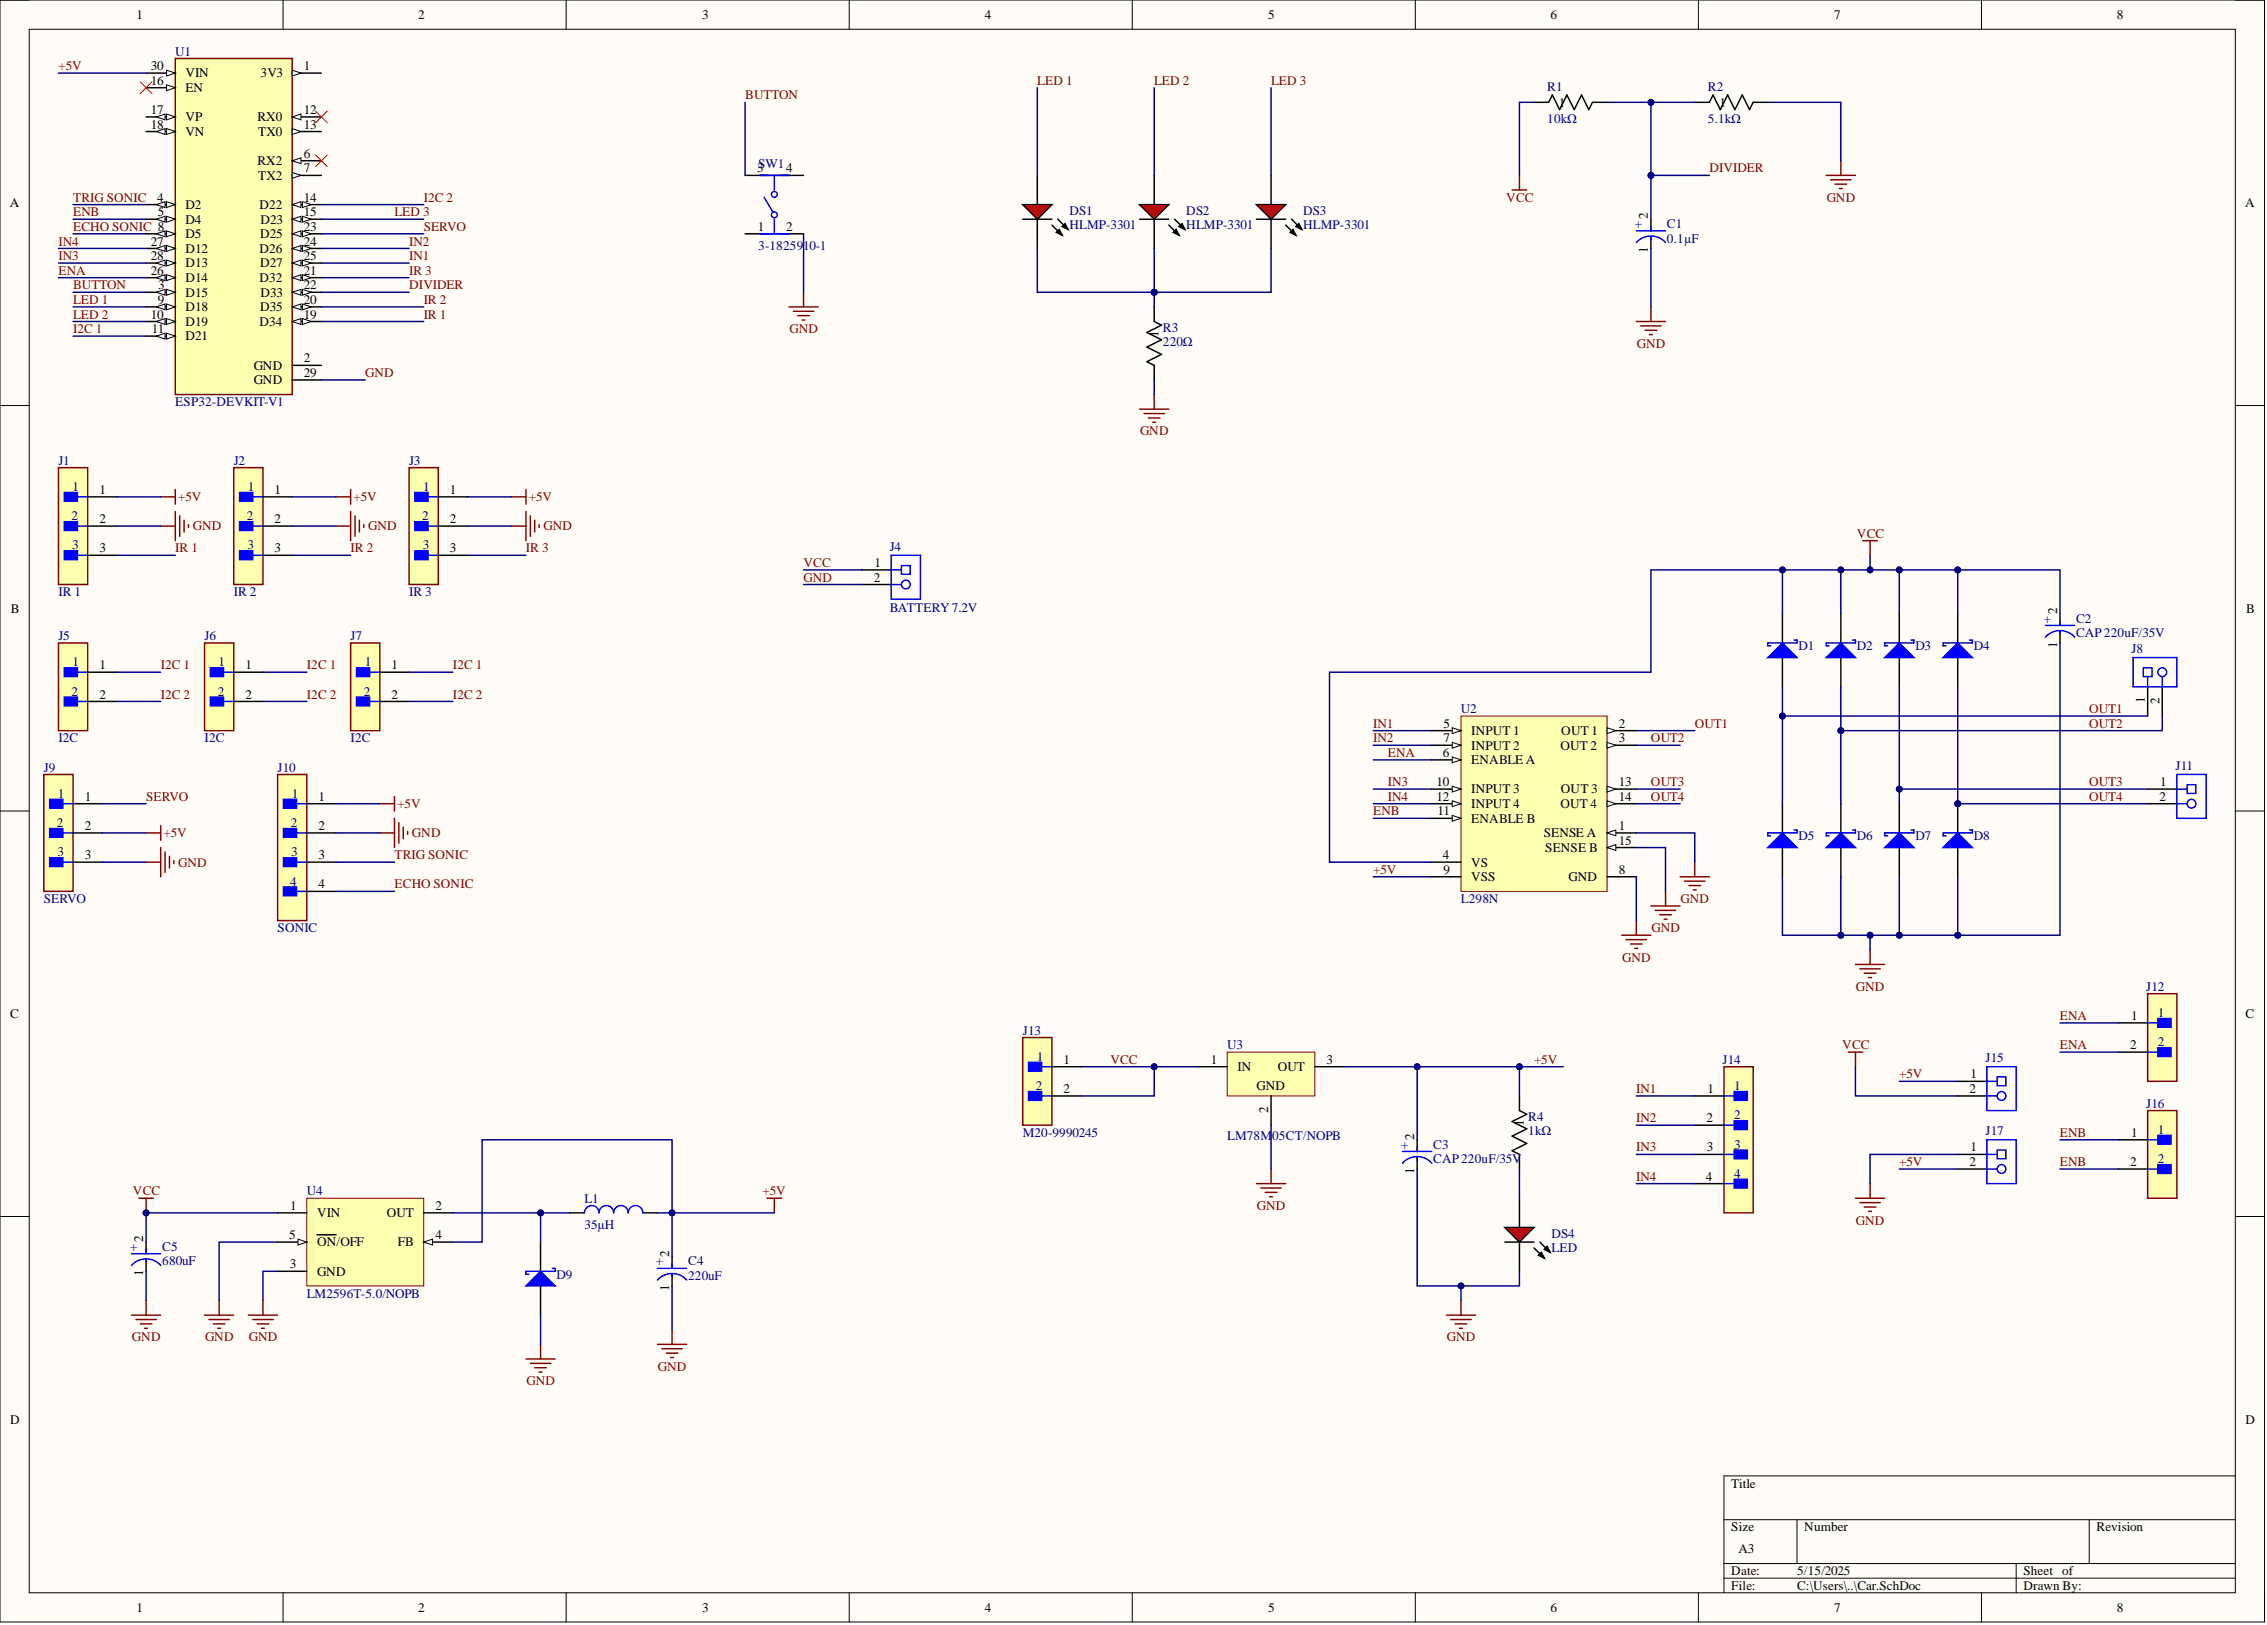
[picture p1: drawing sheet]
<svg xmlns="http://www.w3.org/2000/svg" width="393mm" height="282mm" viewBox="0 0 393 282" stroke-linecap="round" stroke-linejoin="round" font-family="sans-serif">
<defs><g id="words">
<g font-size="2.3">
<text x="23.7" y="3.3">1</text>
<text x="72.6" y="3.3">2</text>
<text x="121.8" y="3.3">3</text>
<text x="170.9" y="3.3">4</text>
<text x="220" y="3.3">5</text>
<text x="269" y="3.3">6</text>
<text x="318.2" y="3.3">7</text>
<text x="367.3" y="3.3">8</text>
<text x="26.2" y="12.2">30</text>
<text x="26.2" y="14.7">16</text>
<text x="32.2" y="13.4">VIN</text>
<text x="32.2" y="16">EN</text>
<text x="45.2" y="13.4">3V3</text>
<text x="52.7" y="12.2">1</text>
<text x="26.2" y="19.8">17</text>
<text x="26.2" y="22.3">18</text>
<text x="32.2" y="21">VP</text>
<text x="32.2" y="23.6">VN</text>
<text x="44.7" y="21">RX0</text>
<text x="44.8" y="23.6">TX0</text>
<text x="52.7" y="19.8">12</text>
<text x="52.7" y="22.3">13</text>
<text x="270.5" y="18.5">1</text>
<text x="298.4" y="18.5">1</text>
<text x="44.7" y="28.6">RX2</text>
<text x="52.7" y="27.4">6</text>
<text x="52.7" y="29.9">7</text>
<text x="131.4" y="29.9">3</text>
<text x="136.4" y="29.9">4</text>
<text x="1.7" y="35.9">A</text>
<text x="27.3" y="35">4</text>
<text x="44.8" y="31.2">TX2</text>
<text x="52.7" y="35">14</text>
<text x="389.5" y="35.9">A</text>
<text x="27.4" y="37.5">5</text>
<text x="32.2" y="36.3">D2</text>
<text x="32.2" y="38.8">D4</text>
<text x="32.2" y="41.3">D5</text>
<text x="45" y="36.3">D22</text>
<text x="45.1" y="41.3">D25</text>
<text x="45.2" y="38.8">D23</text>
<text x="52.7" y="37.5">15</text>
<text x="52.7" y="40.1">23</text>
<text x="131.5" y="40.1">1</text>
<text x="136.4" y="40.1">2</text>
<text x="285.9" y="38" transform="rotate(-90 285.9 38)">2</text>
<text x="26.2" y="42.6">27</text>
<text x="26.2" y="45.1">28</text>
<text x="26.2" y="47.7">26</text>
<text x="32.2" y="43.9">D12</text>
<text x="32.2" y="46.4">D13</text>
<text x="45" y="43.9">D26</text>
<text x="45.1" y="46.4">D27</text>
<text x="52.7" y="42.6">24</text>
<text x="52.7" y="45.1">25</text>
<text x="52.7" y="47.7">21</text>
<text x="285.9" y="43.9" transform="rotate(-90 285.9 43.9)">1</text>
<text x="27.4" y="52.7">9</text>
<text x="27.5" y="50.2">3</text>
<text x="32.2" y="48.9">D14</text>
<text x="32.2" y="51.5">D15</text>
<text x="32.2" y="54">D18</text>
<text x="45" y="48.9">D32</text>
<text x="45.1" y="54">D35</text>
<text x="45.2" y="51.5">D33</text>
<text x="52.7" y="50.2">22</text>
<text x="52.7" y="52.7">20</text>
<text x="26.2" y="55.3">10</text>
<text x="26.4" y="57.8">11</text>
<text x="32.2" y="56.5">D19</text>
<text x="32.2" y="59.1">D21</text>
<text x="45" y="56.5">D34</text>
<text x="52.7" y="55.3">19</text>
<text x="201" y="58.4" transform="rotate(-90 201 58.4)">1</text>
<text x="44" y="64.1">GND</text>
<text x="52.7" y="62.9">2</text>
<text x="52.7" y="65.4">29</text>
<text x="44" y="66.7">GND</text>
<text x="17.2" y="85.7">1</text>
<text x="47.7" y="85.7">1</text>
<text x="78.1" y="85.7">1</text>
<text x="17.2" y="90.7">2</text>
<text x="17.2" y="95.8">3</text>
<text x="47.7" y="90.7">2</text>
<text x="47.7" y="95.8">3</text>
<text x="78.1" y="90.7">2</text>
<text x="78.1" y="95.8">3</text>
<text x="151.6" y="100.9">2</text>
<text x="151.8" y="98.3">1</text>
<text x="1.9" y="106.3">B</text>
<text x="356.9" y="106.5" transform="rotate(-90 356.9 106.5)">2</text>
<text x="389.7" y="106.3">B</text>
<text x="356.9" y="112.4" transform="rotate(-90 356.9 112.4)">1</text>
<text x="17.2" y="116.1">1</text>
<text x="42.6" y="116.1">1</text>
<text x="67.9" y="116.1">1</text>
<text x="17.2" y="121.2">2</text>
<text x="42.6" y="121.2">2</text>
<text x="67.9" y="121.2">2</text>
<text x="372.1" y="122" transform="rotate(-90 372.1 122)">1</text>
<text x="374.7" y="122.2" transform="rotate(-90 374.7 122.2)">2</text>
<text x="250.4" y="131.3">6</text>
<text x="250.5" y="126.2">5</text>
<text x="250.5" y="128.8">7</text>
<text x="255.3" y="127.5">INPUT 1</text>
<text x="255.3" y="130">INPUT 2</text>
<text x="270.7" y="130">OUT 2</text>
<text x="270.9" y="127.5">OUT 1</text>
<text x="280.9" y="126.2">2</text>
<text x="280.9" y="128.8">3</text>
<text x="249.3" y="136.4">10</text>
<text x="255.3" y="137.6">INPUT 3</text>
<text x="255.3" y="132.6">ENABLE A</text>
<text x="270.8" y="137.6">OUT 3</text>
<text x="280.9" y="136.4">13</text>
<text x="374.8" y="136.4">1</text>
<text x="14.7" y="138.9">1</text>
<text x="14.7" y="144">2</text>
<text x="55.3" y="138.9">1</text>
<text x="55.3" y="144">2</text>
<text x="249.3" y="138.9">12</text>
<text x="249.4" y="141.4">11</text>
<text x="255.3" y="142.7">ENABLE B</text>
<text x="255.3" y="140.2">INPUT 4</text>
<text x="270.7" y="140.2">OUT 4</text>
<text x="280.9" y="144">1</text>
<text x="280.9" y="138.9">14</text>
<text x="374.7" y="138.9">2</text>
<text x="14.7" y="149">3</text>
<text x="55.3" y="149">3</text>
<text x="250.4" y="149">4</text>
<text x="267.9" y="145.2">SENSE A</text>
<text x="268.1" y="147.8">SENSE B</text>
<text x="280.9" y="146.5">15</text>
<text x="55.3" y="154.1">4</text>
<text x="250.5" y="151.6">9</text>
<text x="255.3" y="150.3">VS</text>
<text x="255.3" y="152.8">VSS</text>
<text x="272.2" y="152.8">GND</text>
<text x="280.9" y="151.6">8</text>
<text x="1.8" y="176.6">C</text>
<text x="369.8" y="176.9">1</text>
<text x="389.6" y="176.6">C</text>
<text x="184.5" y="184.5">1</text>
<text x="210.1" y="184.5">1</text>
<text x="214.7" y="185.8">IN</text>
<text x="221.7" y="185.8">OUT</text>
<text x="230.2" y="184.5">3</text>
<text x="369.6" y="182">2</text>
<text x="184.5" y="189.6">2</text>
<text x="218" y="189.1">GND</text>
<text x="296.3" y="189.6">1</text>
<text x="341.7" y="189.6">2</text>
<text x="341.9" y="187.1">1</text>
<text x="220" y="193.1" transform="rotate(-90 220 193.1)">2</text>
<text x="245.4" y="197.7" transform="rotate(-90 245.4 197.7)">2</text>
<text x="264.4" y="195.3" transform="rotate(-90 264.4 195.3)">1</text>
<text x="296.1" y="194.7">2</text>
<text x="369.8" y="197.2">1</text>
<text x="245.4" y="203.6" transform="rotate(-90 245.4 203.6)">1</text>
<text x="296.2" y="199.7">3</text>
<text x="341.7" y="202.3">2</text>
<text x="341.9" y="199.7">1</text>
<text x="369.6" y="202.3">2</text>
<text x="50.4" y="209.9">1</text>
<text x="75.5" y="209.9">2</text>
<text x="296" y="204.8">4</text>
<text x="24.8" y="215.4" transform="rotate(-90 24.8 215.4)">2</text>
<text x="50.2" y="214.9">5</text>
<text x="55" y="211.1">VIN</text>
<text x="67.1" y="211.1">OUT</text>
<text x="75.5" y="214.9">4</text>
<text x="24.8" y="221.4" transform="rotate(-90 24.8 221.4)">1</text>
<text x="50.3" y="220">3</text>
<text x="55" y="216.2">ON/OFF</text>
<text x="55" y="221.3">GND</text>
<text x="69" y="216.2">FB</text>
<text x="116.1" y="218" transform="rotate(-90 116.1 218)">2</text>
<text x="116.1" y="223.9" transform="rotate(-90 116.1 223.9)">1</text>
<text x="1.8" y="247">D</text>
<text x="389.6" y="247">D</text>
<text x="300.4" y="258">Title</text>
<text x="300.4" y="265.6">Size</text>
<text x="301.7" y="269.4">A3</text>
<text x="313.1" y="265.6">Number</text>
<text x="363.8" y="265.6">Revision</text>
<text x="300.4" y="273.2">Date:</text>
<text x="300.4" y="275.8">File:</text>
<text x="311.8" y="273.2">5/15/2025</text>
<text x="311.8" y="275.8">C:\Users\..\Car.SchDoc</text>
<text x="351.1" y="273.2">Sheet of</text>
<text x="351.1" y="275.8">Drawn By:</text>
<text x="23.7" y="279.6">1</text>
<text x="72.6" y="279.6">2</text>
<text x="121.8" y="279.6">3</text>
<text x="170.9" y="279.6">4</text>
<text x="220" y="279.6">5</text>
<text x="269" y="279.6">6</text>
<text x="318.2" y="279.6">7</text>
<text x="367.3" y="279.6">8</text>
</g>
<g font-size="2.3" fill="#000080">
<text x="30.4" y="9.6">U1</text>
<text x="268.5" y="15.7">R1</text>
<text x="296.3" y="15.7">R2</text>
<text x="268.5" y="21.3">10kΩ</text>
<text x="296.3" y="21.3">5.1kΩ</text>
<text x="131.6" y="29.2">SW1</text>
<text x="185.6" y="37.3">DS1</text>
<text x="185.6" y="39.8">HLMP-3301</text>
<text x="205.8" y="37.3">DS2</text>
<text x="205.8" y="39.8">HLMP-3301</text>
<text x="226.1" y="37.3">DS3</text>
<text x="226.1" y="39.8">HLMP-3301</text>
<text x="283.7" y="39.5">+</text>
<text x="289.2" y="39.5">C1</text>
<text x="131.6" y="43.3">3-1825910-1</text>
<text x="289.2" y="42.1">0.1µF</text>
<text x="201.8" y="57.5">R3</text>
<text x="201.8" y="60.1">220Ω</text>
<text x="30.4" y="70.5">ESP32-DEVKIT-V1</text>
<text x="10.1" y="80.6">J1</text>
<text x="40.6" y="80.6">J2</text>
<text x="71" y="80.6">J3</text>
<text x="12.6" y="85.2">1</text>
<text x="43" y="85.2">1</text>
<text x="73.4" y="85.2">1</text>
<text x="12.4" y="90.2">2</text>
<text x="12.5" y="95.3">3</text>
<text x="42.8" y="90.2">2</text>
<text x="42.9" y="95.3">3</text>
<text x="73.3" y="90.2">2</text>
<text x="73.3" y="95.3">3</text>
<text x="154.4" y="95.6">J4</text>
<text x="10.1" y="103.4">IR 1</text>
<text x="40.6" y="103.4">IR 2</text>
<text x="71" y="103.4">IR 3</text>
<text x="154.4" y="106.2">BATTERY7.2V</text>
<text x="354.6" y="108">+</text>
<text x="360.2" y="108">C2</text>
<text x="10.1" y="111">J5</text>
<text x="35.5" y="111">J6</text>
<text x="60.8" y="111">J7</text>
<text x="312.1" y="112.8">D1</text>
<text x="322.2" y="112.8">D2</text>
<text x="332.3" y="112.8">D3</text>
<text x="342.5" y="112.8">D4</text>
<text x="360.2" y="110.5">CAP220uF/35V</text>
<text x="369.9" y="113.3">J8</text>
<text x="12.6" y="115.6">1</text>
<text x="37.9" y="115.6">1</text>
<text x="63.3" y="115.6">1</text>
<text x="12.4" y="120.7">2</text>
<text x="37.8" y="120.7">2</text>
<text x="63.1" y="120.7">2</text>
<text x="253.5" y="123.7">U2</text>
<text x="10.1" y="128.8">I2C</text>
<text x="35.5" y="128.8">I2C</text>
<text x="60.8" y="128.8">I2C</text>
<text x="7.6" y="133.8">J9</text>
<text x="48.2" y="133.8">J10</text>
<text x="377.5" y="133.6">J11</text>
<text x="9.9" y="143.5">2</text>
<text x="10.1" y="138.4">1</text>
<text x="50.4" y="143.5">2</text>
<text x="50.6" y="138.4">1</text>
<text x="10" y="148.5">3</text>
<text x="50.5" y="148.5">3</text>
<text x="312.1" y="145.7">D5</text>
<text x="322.2" y="145.7">D6</text>
<text x="332.3" y="145.7">D7</text>
<text x="342.5" y="145.7">D8</text>
<text x="50.4" y="153.6">4</text>
<text x="7.6" y="156.6">SERVO</text>
<text x="48.2" y="161.7">SONIC</text>
<text x="253.5" y="156.6">L298N</text>
<text x="372.4" y="171.9">J12</text>
<text x="177.4" y="179.5">J13</text>
<text x="374.4" y="176.4">1</text>
<text x="179.9" y="184">1</text>
<text x="212.9" y="182">U3</text>
<text x="298.9" y="184.5">J14</text>
<text x="344.5" y="184.3">J15</text>
<text x="374.4" y="181.5">2</text>
<text x="179.7" y="189.1">2</text>
<text x="300.9" y="189.1">1</text>
<text x="177.4" y="197.2">M20-9990245</text>
<text x="212.9" y="197.7">LM78M05CT/NOPB</text>
<text x="265.2" y="194.4">R4</text>
<text x="265.2" y="196.9">1kΩ</text>
<text x="300.9" y="194.2">2</text>
<text x="344.5" y="196.9">J17</text>
<text x="372.4" y="192.1">J16</text>
<text x="374.4" y="196.7">1</text>
<text x="243.1" y="199.2">+</text>
<text x="248.7" y="199.2">C3</text>
<text x="248.7" y="201.8">CAP220uF/35V</text>
<text x="300.9" y="199.2">3</text>
<text x="374.4" y="201.8">2</text>
<text x="53.2" y="207.3">U4</text>
<text x="101.4" y="208.6">L1</text>
<text x="300.9" y="204.3">4</text>
<text x="101.4" y="213.2">35µH</text>
<text x="269.2" y="214.7">DS4</text>
<text x="22.6" y="217">+</text>
<text x="28.1" y="217">C5</text>
<text x="28.1" y="219.5">680uF</text>
<text x="96.6" y="221.8">D9</text>
<text x="113.8" y="219.5">+</text>
<text x="119.4" y="219.5">C4</text>
<text x="269.2" y="217.2">LED</text>
<text x="53.2" y="225.1">LM2596T-5.0/NOPB</text>
<text x="119.4" y="222">220uF</text>
</g>
<g font-size="2.3" fill="#800000">
<text x="10.1" y="12.2">+5V</text>
<text x="129.3" y="17.2">BUTTON</text>
<text x="180" y="14.7">LED 1</text>
<text x="200.3" y="14.7">LED 2</text>
<text x="220.5" y="14.7">LED 3</text>
<text x="296.6" y="29.9">DIVIDER</text>
<text x="12.7" y="35">TRIG SONIC</text>
<text x="73.5" y="35">I2C 2</text>
<text x="261.4" y="35">VCC</text>
<text x="317" y="35">GND</text>
<text x="12.7" y="37.5">ENB</text>
<text x="12.7" y="40.1">ECHO SONIC 8</text>
<text x="68.4" y="37.5">LED 3</text>
<text x="73.5" y="40.1">SERVO</text>
<text x="10.1" y="47.7">ENA</text>
<text x="10.1" y="42.6">IN4</text>
<text x="10.1" y="45.1">IN3</text>
<text x="71" y="42.6">IN2</text>
<text x="71" y="45.1">IN1</text>
<text x="71" y="47.7">IR 3</text>
<text x="12.7" y="50.2">BUTTON</text>
<text x="12.7" y="52.7">LED 1</text>
<text x="71" y="50.2">DIVIDER</text>
<text x="73.5" y="52.7">IR 2</text>
<text x="12.7" y="55.3">LED 2</text>
<text x="12.7" y="57.8">I2C 1</text>
<text x="73.5" y="55.3">IR 1</text>
<text x="137" y="57.8">GND</text>
<text x="63.4" y="65.4">GND</text>
<text x="284" y="60.3">GND</text>
<text x="197.8" y="75.5">GND</text>
<text x="30.9" y="86.9">+5V</text>
<text x="61.3" y="86.9">+5V</text>
<text x="91.8" y="86.9">+5V</text>
<text x="30.4" y="95.8">IR 1</text>
<text x="33.5" y="92">GND</text>
<text x="60.8" y="95.8">IR 2</text>
<text x="63.9" y="92">GND</text>
<text x="91.3" y="95.8">IR 3</text>
<text x="94.3" y="92">GND</text>
<text x="322.2" y="93.3">VCC</text>
<text x="139.4" y="98.3">VCC</text>
<text x="139.4" y="100.9">GND</text>
<text x="27.9" y="116.1">I2C 1</text>
<text x="53.2" y="116.1">I2C 1</text>
<text x="78.6" y="116.1">I2C 1</text>
<text x="27.9" y="121.2">I2C 2</text>
<text x="53.2" y="121.2">I2C 2</text>
<text x="78.6" y="121.2">I2C 2</text>
<text x="362.5" y="123.7">OUT1</text>
<text x="238.3" y="126.2">IN1</text>
<text x="238.3" y="128.8">IN2</text>
<text x="240.8" y="131.3">ENA</text>
<text x="286.5" y="128.8">OUT2</text>
<text x="294.1" y="126.2">OUT1</text>
<text x="362.5" y="126.2">OUT2</text>
<text x="240.8" y="136.4">IN3</text>
<text x="286.5" y="136.4">OUT3</text>
<text x="362.5" y="136.4">OUT3</text>
<text x="25.3" y="138.9">SERVO</text>
<text x="69" y="140.2">+5V</text>
<text x="238.3" y="141.4">ENB</text>
<text x="240.8" y="138.9">IN4</text>
<text x="286.5" y="138.9">OUT4</text>
<text x="362.5" y="138.9">OUT4</text>
<text x="28.4" y="145.2">+5V</text>
<text x="68.4" y="149">TRIG SONIC</text>
<text x="71.5" y="145.2">GND</text>
<text x="30.9" y="150.3">GND</text>
<text x="68.4" y="154.1">ECHO SONIC</text>
<text x="238.3" y="151.6">+5V</text>
<text x="286.5" y="161.7">GND</text>
<text x="291.6" y="156.6">GND</text>
<text x="281.5" y="166.8">GND</text>
<text x="322" y="171.9">GND</text>
<text x="357.4" y="176.9">ENA</text>
<text x="192.7" y="184.5">VCC</text>
<text x="266.2" y="184.5">+5V</text>
<text x="319.7" y="182">VCC</text>
<text x="357.4" y="182">ENA</text>
<text x="283.9" y="189.6">IN1</text>
<text x="329.5" y="187.1">+5V</text>
<text x="283.9" y="194.7">IN2</text>
<text x="357.4" y="197.2">ENB</text>
<text x="283.9" y="199.7">IN3</text>
<text x="329.5" y="202.3">+5V</text>
<text x="357.4" y="202.3">ENB</text>
<text x="23.1" y="207.3">VCC</text>
<text x="132.3" y="207.3">+5V</text>
<text x="218.1" y="209.9">GND</text>
<text x="283.9" y="204.8">IN4</text>
<text x="322" y="212.4">GND</text>
<text x="22.9" y="232.7">GND</text>
<text x="35.6" y="232.7">GND</text>
<text x="43.2" y="232.7">GND</text>
<text x="251" y="232.7">GND</text>
<text x="114.2" y="237.8">GND</text>
<text x="91.3" y="240.3">GND</text>
</g>
</g></defs>
<path d="M0 0h392.9v281.3h-392.9z" fill-rule="evenodd" fill="#fffcf8"/>
<path d="M0 0h392.9v281.3h-392.9z" fill="none" stroke="#000" stroke-width=".17"/>
<path d="M5.1 5.1h382.7v271.2h-382.7z" fill-rule="evenodd" fill="#fffcf8"/>
<g fill="none" stroke="#000" stroke-width=".17">
<path d="M0 0h5.1M5.1 5.1h382.7v271.2h-382.7zM49.1 0v5.1M98.2 0v5.1M147.3 0v5.1M196.5 0v5.1M245.6 0v5.1M294.7 0v5.1M343.8 0v5.1M387.8 0h5.1v5.1M0 70.3h5.1M387.8 70.3h5.1"/>
<path d="M0 140.7h5.1M387.8 140.7h5.1M0 211h5.1M387.8 211h5.1M387.8 256h-88.7v20.3M49.1 276.3v5M98.2 276.3v5M147.3 276.3v5M196.5 276.3v5M245.6 276.3v5M294.7 276.3v5M299.1 263.6h88.7"/>
<path d="M299.1 271.2h88.7M299.1 273.7h88.7M311.8 263.6v7.6M343.8 276.3v5M349.8 271.2v5.1M362.5 263.6v7.6M392.9 276.3v5"/>
</g>
<path d="M24.1 207.8h2.5M25.3 207.8v2.6M35.5 228.1h5.1M36.2 228.9h3.6M37 229.6h2M37.8 230.4h.5M38 225.6v2.5" fill="none" stroke="#800000" stroke-width=".25"/>
<circle cx="25.4" cy="210.4" r=".51" fill="#000080"/>
<circle cx="25.4" cy="210.4" r=".51" fill="none" stroke="#000080" stroke-width=".17"/>
<g fill="none" stroke="#800000" stroke-width=".25">
<path d="M323.2 93.8h2.5M324.5 93.8v2.5M321.9 167.3h5.1M322.7 168.1h3.5M323.5 168.8h2M324.2 169.6h.5M324.5 164.8v2.5M320.7 182.5h2.5M321.9 182.5v2.5M133.1 207.8h2.5M134.4 207.8v2.6M218 205.3h5.1"/>
<path d="M218.8 206.1h3.5M219.5 206.8h2.1M220.3 207.6h.5M220.5 202.8v2.5M321.9 207.8h5.1M322.7 208.6h3.5M323.5 209.4h2M324.2 210.1h.5M324.5 205.3v2.5M91.3 235.7h5M92 236.5h3.6M92.8 237.2h2"/>
<path d="M93.5 238h.5M93.8 233.2v2.5M251 228.1h5M251.7 228.9h3.6M252.5 229.6h2M253.2 230.4h.5M253.5 225.6v2.5"/>
</g>
<path d="M30.4 10.1h20.3v58.3h-20.3z" fill-rule="evenodd" fill="#ffffb0"/>
<path d="M30.4 10.1h20.3v58.3h-20.3z" fill="none" stroke="#800000" stroke-width=".25"/>
<path d="M25.3 12.7h5.1" fill="none" stroke="#000" stroke-width=".25"/>
<path d="M28.9 12.2l1.5 .5-1.5 .5z" fill="#f8fcff"/>
<path d="M28.9 12.2l1.5 .5-1.5 .5z" fill="none" stroke="#000" stroke-width=".17"/>
<path d="M25.3 15.2h5.1" fill="none" stroke="#000" stroke-width=".25"/>
<path d="M28.9 14.7l1.5 .5-1.5 .5z" fill="#f8fcff"/>
<path d="M28.9 14.7l1.5 .5-1.5 .5z" fill="none" stroke="#000" stroke-width=".17"/>
<path d="M25.3 20.3h5.1" fill="none" stroke="#000" stroke-width=".25"/>
<path d="M28.9 19.8l1.5 .5-1.5 .5z" fill="#f8fcff"/>
<path d="M28.9 19.8l1.5 .5-1.5 .5z" fill="none" stroke="#000" stroke-width=".17"/>
<path d="M27.1 20.3l1.5-.5v1z" fill="#f8fcff"/>
<path d="M27.1 20.3l1.5-.5v1z" fill="none" stroke="#000" stroke-width=".17"/>
<path d="M25.3 22.8h5.1" fill="none" stroke="#000" stroke-width=".25"/>
<path d="M28.9 22.3l1.5 .5-1.5 .5z" fill="#f8fcff"/>
<path d="M28.9 22.3l1.5 .5-1.5 .5z" fill="none" stroke="#000" stroke-width=".17"/>
<path d="M27.1 22.8l1.5-.5v1z" fill="#f8fcff"/>
<path d="M27.1 22.8l1.5-.5v1z" fill="none" stroke="#000" stroke-width=".17"/>
<path d="M25.3 35.5h5.1" fill="none" stroke="#000" stroke-width=".25"/>
<path d="M28.9 35l1.5 .5-1.5 .5z" fill="#f8fcff"/>
<path d="M28.9 35l1.5 .5-1.5 .5z" fill="none" stroke="#000" stroke-width=".17"/>
<path d="M27.1 35.5l1.5-.5v1z" fill="#f8fcff"/>
<path d="M27.1 35.5l1.5-.5v1z" fill="none" stroke="#000" stroke-width=".17"/>
<path d="M25.3 38h5.1" fill="none" stroke="#000" stroke-width=".25"/>
<path d="M28.9 37.5l1.5 .5-1.5 .5z" fill="#f8fcff"/>
<path d="M28.9 37.5l1.5 .5-1.5 .5z" fill="none" stroke="#000" stroke-width=".17"/>
<path d="M27.1 38l1.5-.5v1z" fill="#f8fcff"/>
<path d="M27.1 38l1.5-.5v1z" fill="none" stroke="#000" stroke-width=".17"/>
<path d="M25.3 40.6h5.1" fill="none" stroke="#000" stroke-width=".25"/>
<path d="M28.9 40.1l1.5 .5-1.5 .5z" fill="#f8fcff"/>
<path d="M28.9 40.1l1.5 .5-1.5 .5z" fill="none" stroke="#000" stroke-width=".17"/>
<path d="M27.1 40.6l1.5-.5v1z" fill="#f8fcff"/>
<path d="M27.1 40.6l1.5-.5v1z" fill="none" stroke="#000" stroke-width=".17"/>
<path d="M25.3 43.1h5.1" fill="none" stroke="#000" stroke-width=".25"/>
<path d="M28.9 42.6l1.5 .5-1.5 .5z" fill="#f8fcff"/>
<path d="M28.9 42.6l1.5 .5-1.5 .5z" fill="none" stroke="#000" stroke-width=".17"/>
<path d="M27.1 43.1l1.5-.5v1z" fill="#f8fcff"/>
<path d="M27.1 43.1l1.5-.5v1z" fill="none" stroke="#000" stroke-width=".17"/>
<path d="M25.3 45.6h5.1" fill="none" stroke="#000" stroke-width=".25"/>
<path d="M28.9 45.1l1.5 .5-1.5 .5z" fill="#f8fcff"/>
<path d="M28.9 45.1l1.5 .5-1.5 .5z" fill="none" stroke="#000" stroke-width=".17"/>
<path d="M27.1 45.6l1.5-.5v1z" fill="#f8fcff"/>
<path d="M27.1 45.6l1.5-.5v1z" fill="none" stroke="#000" stroke-width=".17"/>
<path d="M25.3 48.2h5.1" fill="none" stroke="#000" stroke-width=".25"/>
<path d="M28.9 47.7l1.5 .5-1.5 .5z" fill="#f8fcff"/>
<path d="M28.9 47.7l1.5 .5-1.5 .5z" fill="none" stroke="#000" stroke-width=".17"/>
<path d="M27.1 48.2l1.5-.5v1z" fill="#f8fcff"/>
<path d="M27.1 48.2l1.5-.5v1z" fill="none" stroke="#000" stroke-width=".17"/>
<path d="M25.3 50.7h5.1" fill="none" stroke="#000" stroke-width=".25"/>
<path d="M28.9 50.2l1.5 .5-1.5 .5z" fill="#f8fcff"/>
<path d="M28.9 50.2l1.5 .5-1.5 .5z" fill="none" stroke="#000" stroke-width=".17"/>
<path d="M27.1 50.7l1.5-.5v1z" fill="#f8fcff"/>
<path d="M27.1 50.7l1.5-.5v1z" fill="none" stroke="#000" stroke-width=".17"/>
<path d="M25.3 53.2h5.1" fill="none" stroke="#000" stroke-width=".25"/>
<path d="M28.9 52.7l1.5 .5-1.5 .5z" fill="#f8fcff"/>
<path d="M28.9 52.7l1.5 .5-1.5 .5z" fill="none" stroke="#000" stroke-width=".17"/>
<path d="M27.1 53.2l1.5-.5v1z" fill="#f8fcff"/>
<path d="M27.1 53.2l1.5-.5v1z" fill="none" stroke="#000" stroke-width=".17"/>
<path d="M25.3 55.8h5.1" fill="none" stroke="#000" stroke-width=".25"/>
<path d="M28.9 55.3l1.5 .5-1.5 .5z" fill="#f8fcff"/>
<path d="M28.9 55.3l1.5 .5-1.5 .5z" fill="none" stroke="#000" stroke-width=".17"/>
<path d="M27.1 55.8l1.5-.5v1z" fill="#f8fcff"/>
<path d="M27.1 55.8l1.5-.5v1z" fill="none" stroke="#000" stroke-width=".17"/>
<path d="M25.3 58.3h5.1" fill="none" stroke="#000" stroke-width=".25"/>
<path d="M28.9 57.8l1.5 .5-1.5 .5z" fill="#f8fcff"/>
<path d="M28.9 57.8l1.5 .5-1.5 .5z" fill="none" stroke="#000" stroke-width=".17"/>
<path d="M27.1 58.3l1.5-.5v1z" fill="#f8fcff"/>
<path d="M27.1 58.3l1.5-.5v1z" fill="none" stroke="#000" stroke-width=".17"/>
<path d="M50.7 12.7h5.1" fill="none" stroke="#000" stroke-width=".25"/>
<path d="M50.7 12.2l1.5 .5-1.5 .5z" fill="#f8fcff"/>
<path d="M50.7 12.2l1.5 .5-1.5 .5z" fill="none" stroke="#000" stroke-width=".17"/>
<path d="M50.7 20.3h5.1" fill="none" stroke="#000" stroke-width=".25"/>
<path d="M50.7 20.3l1.5-.5v1z" fill="#f8fcff"/>
<path d="M50.7 20.3l1.5-.5v1z" fill="none" stroke="#000" stroke-width=".17"/>
<path d="M50.7 22.8h5.1" fill="none" stroke="#000" stroke-width=".25"/>
<path d="M50.7 22.3l1.5 .5-1.5 .5z" fill="#f8fcff"/>
<path d="M50.7 22.3l1.5 .5-1.5 .5z" fill="none" stroke="#000" stroke-width=".17"/>
<path d="M50.7 27.9h5.1" fill="none" stroke="#000" stroke-width=".25"/>
<path d="M50.7 27.9l1.5-.5v1z" fill="#f8fcff"/>
<path d="M50.7 27.9l1.5-.5v1z" fill="none" stroke="#000" stroke-width=".17"/>
<path d="M50.7 30.4h5.1" fill="none" stroke="#000" stroke-width=".25"/>
<path d="M50.7 29.9l1.5 .5-1.5 .5z" fill="#f8fcff"/>
<path d="M50.7 29.9l1.5 .5-1.5 .5z" fill="none" stroke="#000" stroke-width=".17"/>
<path d="M50.7 35.5h5.1" fill="none" stroke="#000" stroke-width=".25"/>
<path d="M50.7 35.5l1.5-.5v1z" fill="#f8fcff"/>
<path d="M50.7 35.5l1.5-.5v1z" fill="none" stroke="#000" stroke-width=".17"/>
<path d="M52.5 35l1.5 .5-1.5 .5z" fill="#f8fcff"/>
<path d="M52.5 35l1.5 .5-1.5 .5z" fill="none" stroke="#000" stroke-width=".17"/>
<path d="M50.7 38h5.1" fill="none" stroke="#000" stroke-width=".25"/>
<path d="M50.7 38l1.5-.5v1z" fill="#f8fcff"/>
<path d="M50.7 38l1.5-.5v1z" fill="none" stroke="#000" stroke-width=".17"/>
<path d="M52.5 37.5l1.5 .5-1.5 .5z" fill="#f8fcff"/>
<path d="M52.5 37.5l1.5 .5-1.5 .5z" fill="none" stroke="#000" stroke-width=".17"/>
<path d="M50.7 40.6h5.1" fill="none" stroke="#000" stroke-width=".25"/>
<path d="M50.7 40.6l1.5-.5v1z" fill="#f8fcff"/>
<path d="M50.7 40.6l1.5-.5v1z" fill="none" stroke="#000" stroke-width=".17"/>
<path d="M52.5 40.1l1.5 .5-1.5 .5z" fill="#f8fcff"/>
<path d="M52.5 40.1l1.5 .5-1.5 .5z" fill="none" stroke="#000" stroke-width=".17"/>
<path d="M50.7 43.1h5.1" fill="none" stroke="#000" stroke-width=".25"/>
<path d="M50.7 43.1l1.5-.5v1z" fill="#f8fcff"/>
<path d="M50.7 43.1l1.5-.5v1z" fill="none" stroke="#000" stroke-width=".17"/>
<path d="M52.5 42.6l1.5 .5-1.5 .5z" fill="#f8fcff"/>
<path d="M52.5 42.6l1.5 .5-1.5 .5z" fill="none" stroke="#000" stroke-width=".17"/>
<path d="M50.7 45.6h5.1" fill="none" stroke="#000" stroke-width=".25"/>
<path d="M50.7 45.6l1.5-.5v1z" fill="#f8fcff"/>
<path d="M50.7 45.6l1.5-.5v1z" fill="none" stroke="#000" stroke-width=".17"/>
<path d="M52.5 45.1l1.5 .5-1.5 .5z" fill="#f8fcff"/>
<path d="M52.5 45.1l1.5 .5-1.5 .5z" fill="none" stroke="#000" stroke-width=".17"/>
<path d="M50.7 48.2h5.1" fill="none" stroke="#000" stroke-width=".25"/>
<path d="M50.7 48.2l1.5-.5v1z" fill="#f8fcff"/>
<path d="M50.7 48.2l1.5-.5v1z" fill="none" stroke="#000" stroke-width=".17"/>
<path d="M52.5 47.7l1.5 .5-1.5 .5z" fill="#f8fcff"/>
<path d="M52.5 47.7l1.5 .5-1.5 .5z" fill="none" stroke="#000" stroke-width=".17"/>
<path d="M50.7 50.7h5.1" fill="none" stroke="#000" stroke-width=".25"/>
<path d="M50.7 50.7l1.5-.5v1z" fill="#f8fcff"/>
<path d="M50.7 50.7l1.5-.5v1z" fill="none" stroke="#000" stroke-width=".17"/>
<path d="M52.5 50.2l1.5 .5-1.5 .5z" fill="#f8fcff"/>
<path d="M52.5 50.2l1.5 .5-1.5 .5z" fill="none" stroke="#000" stroke-width=".17"/>
<path d="M50.7 53.2h5.1" fill="none" stroke="#000" stroke-width=".25"/>
<path d="M50.7 53.2l1.5-.5v1z" fill="#f8fcff"/>
<path d="M50.7 53.2l1.5-.5v1z" fill="none" stroke="#000" stroke-width=".17"/>
<path d="M52.5 52.7l1.5 .5-1.5 .5z" fill="#f8fcff"/>
<path d="M52.5 52.7l1.5 .5-1.5 .5z" fill="none" stroke="#000" stroke-width=".17"/>
<path d="M50.7 55.8h5.1" fill="none" stroke="#000" stroke-width=".25"/>
<path d="M50.7 55.8l1.5-.5v1z" fill="#f8fcff"/>
<path d="M50.7 55.8l1.5-.5v1z" fill="none" stroke="#000" stroke-width=".17"/>
<path d="M52.5 55.3l1.5 .5-1.5 .5z" fill="#f8fcff"/>
<path d="M52.5 55.3l1.5 .5-1.5 .5z" fill="none" stroke="#000" stroke-width=".17"/>
<path d="M50.7 63.4h5.1M50.7 65.9h5.1M372.6 119.1v5.1M375.2 119.1v5.1" fill="none" stroke="#000" stroke-width=".25"/>
<path d="M370.1 114.1h7.6v5h-7.6zM372.6 117.4v1.7M375.2 117.4v1.7" fill="none" stroke="#00f" stroke-width=".25"/>
<circle cx="375.2" cy="116.6" r=".76" fill="#fff"/>
<g fill="none" stroke="#00f" stroke-width=".25">
<path d="M371.9 115.8h1.5v1.6h-1.5zM377.7 139.4h1.8M377.7 136.9h1.8M377.7 134.3h5.1v7.6h-5.1z"/>
<circle cx="375.2" cy="116.6" r=".76"/>
</g>
<path d="M372.6 136.9h5.1M372.6 139.4h5.1" fill="none" stroke="#000" stroke-width=".25"/>
<circle cx="380.2" cy="139.4" r=".76" fill="#fff"/>
<g fill="none" stroke="#00f" stroke-width=".25">
<path d="M379.5 136.1h1.5v1.5h-1.5z"/>
<circle cx="380.2" cy="139.4" r=".76"/>
</g>
<path d="M372.6 172.4h5.1v15.2h-5.1z" fill-rule="evenodd" fill="#ffffb0"/>
<path d="M372.6 172.4h5.1v15.2h-5.1z" fill="none" stroke="#800000" stroke-width=".25"/>
<path d="M374.4 176.7h2.3v1.5h-2.3z" fill-rule="evenodd" fill="#00f"/>
<path d="M372.6 177.4h1.8M374.4 176.7h2.3v1.5h-2.3z" fill="none" stroke="#00f" stroke-width=".25"/>
<path d="M374.4 181.7h2.3v1.6h-2.3z" fill-rule="evenodd" fill="#00f"/>
<path d="M372.6 182.5h1.8M374.4 181.7h2.3v1.6h-2.3z" fill="none" stroke="#00f" stroke-width=".25"/>
<path d="M367.6 177.4h5M367.6 182.5h5" fill="none" stroke="#000" stroke-width=".25"/>
<path d="M372.6 192.6h5.1v15.2h-5.1z" fill-rule="evenodd" fill="#ffffb0"/>
<path d="M372.6 192.6h5.1v15.2h-5.1z" fill="none" stroke="#800000" stroke-width=".25"/>
<path d="M374.4 196.9h2.3v1.6h-2.3z" fill-rule="evenodd" fill="#00f"/>
<path d="M372.6 197.7h1.8M374.4 196.9h2.3v1.6h-2.3z" fill="none" stroke="#00f" stroke-width=".25"/>
<path d="M374.4 202h2.3v1.5h-2.3z" fill-rule="evenodd" fill="#00f"/>
<path d="M344.8 190.1h1.7M344.8 187.6h1.7M344.8 185h5v7.6h-5zM372.6 202.8h1.8M374.4 202h2.3v1.5h-2.3z" fill="none" stroke="#00f" stroke-width=".25"/>
<path d="M339.7 187.6h5.1M339.7 190.1h5.1M367.6 197.7h5M367.6 202.8h5" fill="none" stroke="#000" stroke-width=".25"/>
<circle cx="347.3" cy="190.1" r=".76" fill="#fff"/>
<g fill="none" stroke="#00f" stroke-width=".25">
<path d="M344.8 197.7h5v7.6h-5zM346.5 186.8h1.6v1.5h-1.6zM344.8 202.8h1.7M344.8 200.2h1.7"/>
<circle cx="347.3" cy="190.1" r=".76"/>
</g>
<path d="M339.7 200.2h5.1M339.7 202.8h5.1" fill="none" stroke="#000" stroke-width=".25"/>
<circle cx="347.3" cy="202.8" r=".76" fill="#fff"/>
<g fill="none" stroke="#00f" stroke-width=".25">
<path d="M346.5 199.5h1.6v1.5h-1.6z"/>
<circle cx="347.3" cy="202.8" r=".76"/>
</g>
<path d="M299.1 185h5.1v25.4h-5.1z" fill-rule="evenodd" fill="#ffffb0"/>
<path d="M299.1 185h5.1v25.4h-5.1z" fill="none" stroke="#800000" stroke-width=".25"/>
<path d="M300.9 189.3h2.3v1.6h-2.3z" fill-rule="evenodd" fill="#00f"/>
<path d="M299.1 190.1h1.8M300.9 189.3h2.3v1.6h-2.3z" fill="none" stroke="#00f" stroke-width=".25"/>
<path d="M300.9 194.4h2.3v1.5h-2.3z" fill-rule="evenodd" fill="#00f"/>
<path d="M299.1 195.2h1.8M300.9 194.4h2.3v1.5h-2.3z" fill="none" stroke="#00f" stroke-width=".25"/>
<path d="M300.9 199.5h2.3v1.5h-2.3z" fill-rule="evenodd" fill="#00f"/>
<path d="M300.9 199.5h2.3v1.5h-2.3zM299.1 200.2h1.8" fill="none" stroke="#00f" stroke-width=".25"/>
<path d="M300.9 204.5h2.3v1.6h-2.3z" fill-rule="evenodd" fill="#00f"/>
<path d="M299.1 205.3h1.8M300.9 204.5h2.3v1.6h-2.3z" fill="none" stroke="#00f" stroke-width=".25"/>
<path d="M294.1 190.1h5M294.1 195.2h5M263.6 207.8v5.1M263.6 215.4v5.1M294.1 200.2h5M294.1 205.3h5" fill="none" stroke="#000" stroke-width=".25"/>
<path d="M261.1 212.9h5.1l-2.6 2.5z" fill="#f00"/>
<path d="M261.1 212.9h5.1l-2.6 2.5zM261.1 215.4h5.1M266.2 216.5l1.7 1.7M266.9 217.7l.5-.5 .5 1zM267.2 215.4l1.8 1.8M267.9 216.7l.6-.5 .5 1z" fill="none" stroke="#000" stroke-width=".25"/>
<path d="M266.9 217.7l.5-.5 .5 1zM267.9 216.7l.6-.5 .5 1z" fill="#000"/>
<path d="M177.4 180h5.1v15.2h-5.1z" fill-rule="evenodd" fill="#ffffb0"/>
<path d="M177.4 180h5.1v15.2h-5.1z" fill="none" stroke="#800000" stroke-width=".25"/>
<path d="M178.5 184.3h2.2v1.5h-2.2z" fill-rule="evenodd" fill="#00f"/>
<path d="M178.5 184.3h2.2v1.5h-2.2zM180.7 185h1.8" fill="none" stroke="#00f" stroke-width=".25"/>
<path d="M178.5 189.3h2.2v1.6h-2.2z" fill-rule="evenodd" fill="#00f"/>
<path d="M178.5 189.3h2.2v1.6h-2.2zM180.7 190.1h1.8" fill="none" stroke="#00f" stroke-width=".25"/>
<path d="M182.5 185h5.1M182.5 190.1h5.1" fill="none" stroke="#000" stroke-width=".25"/>
<path d="M53.2 207.8h20.3v15.3h-20.3z" fill-rule="evenodd" fill="#ffffb0"/>
<path d="M53.2 207.8h20.3v15.3h-20.3z" fill="none" stroke="#800000" stroke-width=".17"/>
<path d="M73.5 215.4h5.1" fill="none" stroke="#000" stroke-width=".25"/>
<path d="M73.5 215.4l1.5-.5v1.1z" fill="#f8fcff"/>
<path d="M73.5 215.4l1.5-.5v1.1z" fill="none" stroke="#000" stroke-width=".17"/>
<path d="M48.2 210.4h5M48.2 215.4h5" fill="none" stroke="#000" stroke-width=".25"/>
<path d="M51.7 214.9l1.5 .5-1.5 .6z" fill="#f8fcff"/>
<path d="M51.7 214.9l1.5 .5-1.5 .6z" fill="none" stroke="#000" stroke-width=".17"/>
<path d="M149.6 98.9h5M149.6 101.4h5M55 214.2h3.3M73.5 210.4h5.1M48.2 220.5h5" fill="none" stroke="#000" stroke-width=".25"/>
<g fill="none" stroke="#800000" stroke-width=".25">
<path d="M22.8 228.1h5.1M23.6 228.9h3.5M24.3 229.6h2.1M25.1 230.4h.5M25.3 225.6v2.5M43.1 228.1h5.1M43.9 228.9h3.5M44.6 229.6h2M45.4 230.4h.5M45.6 225.6v2.5M114.1 233.2h5M114.8 234h3.6"/>
<path d="M115.6 234.7h2M116.4 235.5h.5M116.6 230.7v2.5"/>
</g>
<path d="M154.6 98.9h1.8M154.6 96.3h5.1v7.6h-5.1zM154.6 101.4h1.8" fill="none" stroke="#00f" stroke-width=".25"/>
<circle cx="157.2" cy="101.4" r=".76" fill="#fff"/>
<g fill="none" stroke="#00f" stroke-width=".25">
<path d="M286.5 39.3v.8M283.9 42.1a3.4 3.4 0 0 1 5.1 0M283.9 40.1h5.1M286.5 41.1v.5M156.4 98.1h1.5v1.5h-1.5zM354.9 110.5a3.4 3.4 0 0 1 5.1 0M354.9 108.5h5.1M357.4 107.7v.8M357.4 109.5v.5M22.8 219.5a3.4 3.4 0 0 1 5.1 0M22.8 217.5h5.1M25.3 216.7v.8"/>
<path d="M25.3 218.5v.5M116.6 219.3v.7M114.1 222a3.4 3.4 0 0 1 5 0M114.1 220h5M116.6 221v.5"/>
<circle cx="157.2" cy="101.4" r=".76"/>
</g>
<g fill="none" stroke="#800000" stroke-width=".25">
<path d="M262.4 33h2.5M263.6 30.4v2.6M316.9 30.4h5M317.6 31.2h3.6M318.4 31.9h2M319.2 32.7h.5M319.4 27.9v2.5M136.9 53.2h5.1M137.6 54h3.6M138.4 54.8h2M139.2 55.5h.5M139.4 50.7v2.5"/>
<path d="M283.9 55.8h5.1M284.7 56.5h3.5M285.4 57.3h2.1M286.2 58h.5M286.5 53.2v2.6"/>
</g>
<path d="M266.2 17.7h2.5l.6-1.2 1.3 2.5 1.3-2.5 1.2 2.5 1.3-2.5 1.3 2.5 .6-1.3h2.5M294.1 17.7h2.5l.6-1.2 1.3 2.5 1.3-2.5 1.2 2.5 1.3-2.5 1.3 2.5 .6-1.3h2.5M286.5 38v2.1M286.5 41.1v2M309.3 106.5v5M309.3 114.1v5M357.4 106.5v2M357.4 109.5v2M25.3 215.4v2.1M25.3 218.5v2M116.6 218v2M116.6 221v2.1" fill="none" stroke="#000" stroke-width=".25"/>
<path d="M306.7 114.1l2.6-2.6 2.5 2.6z" fill="#00f"/>
<path d="M306.7 114.1l2.6-2.6 2.5 2.6zM311.3 111h.5v.5h-5.1v.5h.5" fill="none" stroke="#00f" stroke-width=".25"/>
<path d="M309.3 139.4v5.1M309.3 147v5.1" fill="none" stroke="#000" stroke-width=".25"/>
<path d="M306.7 147l2.6-2.5 2.5 2.5z" fill="#00f"/>
<path d="M306.7 147l2.6-2.5 2.5 2.5zM311.3 144h.5v.5h-5.1v.5h.5" fill="none" stroke="#00f" stroke-width=".25"/>
<path d="M319.4 139.4v5.1M319.4 147v5.1" fill="none" stroke="#000" stroke-width=".25"/>
<path d="M316.9 147l2.5-2.5 2.5 2.5z" fill="#00f"/>
<path d="M316.9 147l2.5-2.5 2.5 2.5zM321.4 144h.5v.5h-5v.5h.5" fill="none" stroke="#00f" stroke-width=".25"/>
<path d="M329.5 139.4v5.1M329.5 147v5.1" fill="none" stroke="#000" stroke-width=".25"/>
<path d="M327 147l2.5-2.5 2.6 2.5z" fill="#00f"/>
<path d="M327 147l2.5-2.5 2.6 2.5zM331.6 144h.5v.5h-5.1v.5h.5" fill="none" stroke="#00f" stroke-width=".25"/>
<circle cx="339.7" cy="139.4" r=".51" fill="#000080"/>
<circle cx="339.7" cy="139.4" r=".51" fill="none" stroke="#000080" stroke-width=".17"/>
<path d="M339.7 139.4v5.1M339.7 147v5.1" fill="none" stroke="#000" stroke-width=".25"/>
<circle cx="339.7" cy="139.4" r=".51" fill="#000080"/>
<circle cx="339.7" cy="139.4" r=".51" fill="none" stroke="#000080" stroke-width=".17"/>
<path d="M337.1 147l2.6-2.5 2.5 2.5z" fill="#00f"/>
<path d="M337.1 147l2.6-2.5 2.5 2.5zM341.7 144h.5v.5h-5.1v.5h.6" fill="none" stroke="#00f" stroke-width=".25"/>
<path d="M319.4 106.5v5M319.4 114.1v5" fill="none" stroke="#000" stroke-width=".25"/>
<path d="M316.9 114.1l2.5-2.6 2.5 2.6z" fill="#00f"/>
<path d="M316.9 114.1l2.5-2.6 2.5 2.6zM321.4 111h.5v.5h-5v.5h.5" fill="none" stroke="#00f" stroke-width=".25"/>
<path d="M329.5 106.5v5M329.5 114.1v5" fill="none" stroke="#000" stroke-width=".25"/>
<path d="M327 114.1l2.5-2.6 2.6 2.6z" fill="#00f"/>
<path d="M327 114.1l2.5-2.6 2.6 2.6zM331.6 111h.5v.5h-5.1v.5h.5" fill="none" stroke="#00f" stroke-width=".25"/>
<path d="M339.7 106.5v5M339.7 114.1v5" fill="none" stroke="#000" stroke-width=".25"/>
<path d="M337.1 114.1l2.6-2.6 2.5 2.6z" fill="#00f"/>
<path d="M337.1 114.1l2.6-2.6 2.5 2.6zM341.7 111h.5v.5h-5.1v.5h.6" fill="none" stroke="#00f" stroke-width=".25"/>
<path d="M93.8 215.4v5.1M93.8 223.1v5" fill="none" stroke="#000" stroke-width=".25"/>
<path d="M91.3 223.1l2.5-2.6 2.5 2.6z" fill="#00f"/>
<path d="M91.3 223.1l2.5-2.6 2.5 2.6zM95.8 220h.5v.5h-5v.5h.5" fill="none" stroke="#00f" stroke-width=".25"/>
<path d="M180 30.4v5.1M180 38v5.1" fill="none" stroke="#000" stroke-width=".25"/>
<path d="M177.4 35.5h5.1l-2.5 2.5z" fill="#f00"/>
<path d="M177.4 35.5h5.1l-2.5 2.5zM177.4 38h5.1M182.5 39l1.8 1.8M183.5 38l1.8 1.8M183.8 39.8l.5 1-1-.5zM184.3 39.3l.5-.5 .5 1zM200.3 30.4v5.1M200.3 38v5.1" fill="none" stroke="#000" stroke-width=".25"/>
<path d="M184.3 39.3l.5-.5 .5 1zM183.8 39.8l.5 1-1-.5z" fill="#000"/>
<path d="M197.7 35.5h5.1l-2.5 2.5z" fill="#f00"/>
<path d="M197.7 35.5h5.1l-2.5 2.5zM197.7 38h5.1M202.8 39l1.8 1.8M203.8 38l1.8 1.8M204.6 39.3l.5-.5 .5 1zM220.5 30.4v5.1M220.5 38v5.1M203.6 40.3l.5-.5 .5 1z" fill="none" stroke="#000" stroke-width=".25"/>
<path d="M204.6 39.3l.5-.5 .5 1zM203.6 40.3l.5-.5 .5 1z" fill="#000"/>
<path d="M218 35.5h5.1l-2.6 2.5z" fill="#f00"/>
<path d="M218 35.5h5.1l-2.6 2.5zM218 38h5.1M223.1 39l1.8 1.8M224.1 38l1.8 1.8M224.3 39.8l.6 1-1.1-.5zM224.9 39.3l.5-.5 .5 1z" fill="none" stroke="#000" stroke-width=".25"/>
<path d="M224.9 39.3l.5-.5 .5 1zM224.3 39.8l.6 1-1.1-.5z" fill="#000"/>
<path d="M197.7 71h5.1M198.5 71.7h3.5M199.2 72.5h2.1M200 73.3h.5M200.3 68.4v2.6" fill="none" stroke="#800000" stroke-width=".25"/>
<path d="M212.9 182.5h15.2v7.6h-15.2z" fill-rule="evenodd" fill="#ffffb0"/>
<path d="M212.9 182.5h15.2v7.6h-15.2z" fill="none" stroke="#800000" stroke-width=".17"/>
<path d="M207.9 185h5M220.5 190.1v5.1M228.1 185h5.1" fill="none" stroke="#000" stroke-width=".25"/>
<path d="M253.5 124.2h25.3v30.4h-25.3z" fill-rule="evenodd" fill="#ffffb0"/>
<path d="M253.5 124.2h25.3v30.4h-25.3z" fill="none" stroke="#800000" stroke-width=".17"/>
<path d="M278.8 144.5h5.1" fill="none" stroke="#000" stroke-width=".25"/>
<path d="M278.8 144.5l1.6-.5v1z" fill="#f8fcff"/>
<path d="M278.8 144.5l1.6-.5v1z" fill="none" stroke="#000" stroke-width=".17"/>
<path d="M248.4 136.9h5.1" fill="none" stroke="#000" stroke-width=".25"/>
<path d="M252 136.4l1.5 .5-1.5 .5z" fill="#f8fcff"/>
<path d="M252 136.4l1.5 .5-1.5 .5z" fill="none" stroke="#000" stroke-width=".17"/>
<path d="M248.4 141.9h5.1" fill="none" stroke="#000" stroke-width=".25"/>
<path d="M252 141.4l1.5 .5-1.5 .6z" fill="#f8fcff"/>
<path d="M252 141.4l1.5 .5-1.5 .6z" fill="none" stroke="#000" stroke-width=".17"/>
<path d="M248.4 139.4h5.1" fill="none" stroke="#000" stroke-width=".25"/>
<path d="M252 138.9l1.5 .5-1.5 .5z" fill="#f8fcff"/>
<path d="M252 138.9l1.5 .5-1.5 .5z" fill="none" stroke="#000" stroke-width=".17"/>
<path d="M278.8 136.9h5.1" fill="none" stroke="#000" stroke-width=".25"/>
<path d="M278.8 136.4l1.6 .5-1.6 .5z" fill="#f8fcff"/>
<path d="M278.8 136.4l1.6 .5-1.6 .5z" fill="none" stroke="#000" stroke-width=".17"/>
<path d="M278.8 139.4h5.1" fill="none" stroke="#000" stroke-width=".25"/>
<path d="M278.8 138.9l1.6 .5-1.6 .5z" fill="#f8fcff"/>
<path d="M278.8 138.9l1.6 .5-1.6 .5z" fill="none" stroke="#000" stroke-width=".17"/>
<path d="M278.8 147h5.1" fill="none" stroke="#000" stroke-width=".25"/>
<path d="M278.8 147l1.6-.5v1z" fill="#f8fcff"/>
<path d="M278.8 147l1.6-.5v1z" fill="none" stroke="#000" stroke-width=".17"/>
<path d="M278.8 126.7h5.1" fill="none" stroke="#000" stroke-width=".25"/>
<path d="M278.8 126.2l1.6 .5-1.6 .5z" fill="#f8fcff"/>
<path d="M278.8 126.2l1.6 .5-1.6 .5z" fill="none" stroke="#000" stroke-width=".17"/>
<path d="M278.8 129.3h5.1" fill="none" stroke="#000" stroke-width=".25"/>
<path d="M278.8 128.8l1.6 .5-1.6 .5z" fill="#f8fcff"/>
<path d="M278.8 128.8l1.6 .5-1.6 .5z" fill="none" stroke="#000" stroke-width=".17"/>
<path d="M248.4 126.7h5.1M248.4 149.5h5.1" fill="none" stroke="#000" stroke-width=".25"/>
<path d="M252 126.2l1.5 .5-1.5 .5z" fill="#f8fcff"/>
<path d="M252 126.2l1.5 .5-1.5 .5z" fill="none" stroke="#000" stroke-width=".17"/>
<path d="M248.4 131.8h5.1" fill="none" stroke="#000" stroke-width=".25"/>
<path d="M252 131.3l1.5 .5-1.5 .5z" fill="#f8fcff"/>
<path d="M252 131.3l1.5 .5-1.5 .5z" fill="none" stroke="#000" stroke-width=".17"/>
<path d="M248.4 129.3h5.1" fill="none" stroke="#000" stroke-width=".25"/>
<path d="M252 128.8l1.5 .5-1.5 .5z" fill="#f8fcff"/>
<path d="M252 128.8l1.5 .5-1.5 .5z" fill="none" stroke="#000" stroke-width=".17"/>
<path d="M129.3 30.4h10.1M129.3 40.6h10.1M248.4 152.1h5.1M278.8 152.1h5.1" fill="none" stroke="#000" stroke-width=".25"/>
<g fill="none" stroke="#800000" stroke-width=".25">
<path d="M283.9 159.7v2.5M286.5 157.2h5M287.2 157.9h3.6M288 158.7h2M288.7 159.4h.5M289 154.6v2.6M291.5 152.1h5.1M292.3 152.8h3.5M293 153.6h2.1M293.8 154.4h.5M294.1 149.5v2.6M281.4 162.2h5.1"/>
<path d="M282.1 163h3.6M282.9 163.7h2M283.7 164.5h.5"/>
</g>
<g fill="none" stroke="#00f" stroke-width=".25">
<path d="M131.8 30.4h5.1M132.6 34.2l1.5 2.6M134.4 30.4v2.6M134.4 38v2.6M131.8 40.6h5.1"/>
<circle cx="134.4" cy="37.3" r=".51"/>
<circle cx="134.4" cy="33.7" r=".51"/>
</g>
<path d="M10.1 111.5h5.1v15.2h-5.1z" fill-rule="evenodd" fill="#ffffb0"/>
<path d="M10.1 111.5h5.1v15.2h-5.1z" fill="none" stroke="#800000" stroke-width=".25"/>
<path d="M11.2 115.8h2.2v1.6h-2.2z" fill-rule="evenodd" fill="#00f"/>
<path d="M11.2 115.8h2.2v1.6h-2.2zM13.4 116.6h1.8" fill="none" stroke="#00f" stroke-width=".25"/>
<path d="M11.2 120.9h2.2v1.5h-2.2z" fill-rule="evenodd" fill="#00f"/>
<path d="M11.2 120.9h2.2v1.5h-2.2zM13.4 121.7h1.8" fill="none" stroke="#00f" stroke-width=".25"/>
<path d="M15.2 116.6h5.1M15.2 121.7h5.1" fill="none" stroke="#000" stroke-width=".25"/>
<path d="M7.6 134.3h5.1v20.3h-5.1z" fill-rule="evenodd" fill="#ffffb0"/>
<path d="M7.6 134.3h5.1v20.3h-5.1z" fill="none" stroke="#800000" stroke-width=".25"/>
<path d="M8.6 138.6h2.3v1.6h-2.3z" fill-rule="evenodd" fill="#00f"/>
<path d="M8.6 138.6h2.3v1.6h-2.3zM10.9 139.4h1.8" fill="none" stroke="#00f" stroke-width=".25"/>
<path d="M8.6 143.7h2.3v1.5h-2.3z" fill-rule="evenodd" fill="#00f"/>
<path d="M8.6 143.7h2.3v1.5h-2.3zM10.9 144.5h1.8" fill="none" stroke="#00f" stroke-width=".25"/>
<path d="M8.6 148.8h2.3v1.5h-2.3z" fill-rule="evenodd" fill="#00f"/>
<path d="M8.6 148.8h2.3v1.5h-2.3zM10.9 149.5h1.8" fill="none" stroke="#00f" stroke-width=".25"/>
<path d="M12.7 139.4h5M12.7 144.5h5M12.7 149.5h5" fill="none" stroke="#000" stroke-width=".25"/>
<path d="M48.2 134.3h5v25.4h-5z" fill-rule="evenodd" fill="#ffffb0"/>
<path d="M48.2 134.3h5v25.4h-5z" fill="none" stroke="#800000" stroke-width=".25"/>
<path d="M49.2 138.6h2.3v1.6h-2.3z" fill-rule="evenodd" fill="#00f"/>
<path d="M49.2 138.6h2.3v1.6h-2.3zM51.5 139.4h1.7" fill="none" stroke="#00f" stroke-width=".25"/>
<path d="M49.2 143.7h2.3v1.5h-2.3z" fill-rule="evenodd" fill="#00f"/>
<path d="M49.2 143.7h2.3v1.5h-2.3zM51.5 144.5h1.7" fill="none" stroke="#00f" stroke-width=".25"/>
<path d="M49.2 148.8h2.3v1.5h-2.3z" fill-rule="evenodd" fill="#00f"/>
<path d="M49.2 148.8h2.3v1.5h-2.3zM51.5 149.5h1.7" fill="none" stroke="#00f" stroke-width=".25"/>
<path d="M49.2 153.9h2.3v1.5h-2.3z" fill-rule="evenodd" fill="#00f"/>
<path d="M49.2 153.9h2.3v1.5h-2.3zM51.5 154.6h1.7" fill="none" stroke="#00f" stroke-width=".25"/>
<path d="M53.2 139.4h5.1M53.2 144.5h5.1M53.2 149.5h5.1M53.2 154.6h5.1" fill="none" stroke="#000" stroke-width=".25"/>
<g fill="none" stroke="#800000" stroke-width=".25">
<path d="M65.9 139.4h2.5M68.4 138.1v2.6M25.3 149.5h2.6M25.3 144.5h2.6M27.9 143.2v2.5M27.9 147v5.1M28.6 147.8v3.5M29.4 148.5v2.1M30.2 149.3v.5M65.9 144.5h2.5M68.4 141.9v5.1M69.2 142.7v3.6"/>
<path d="M70 143.5v2M70.7 144.2v.5"/>
</g>
<path d="M10.1 81.1h5.1v20.3h-5.1z" fill-rule="evenodd" fill="#ffffb0"/>
<path d="M10.1 81.1h5.1v20.3h-5.1z" fill="none" stroke="#800000" stroke-width=".25"/>
<path d="M11.2 85.4h2.2v1.5h-2.2z" fill-rule="evenodd" fill="#00f"/>
<path d="M11.2 85.4h2.2v1.5h-2.2zM13.4 86.2h1.8" fill="none" stroke="#00f" stroke-width=".25"/>
<path d="M11.2 90.5h2.2v1.5h-2.2z" fill-rule="evenodd" fill="#00f"/>
<path d="M11.2 90.5h2.2v1.5h-2.2zM13.4 91.3h1.8" fill="none" stroke="#00f" stroke-width=".25"/>
<path d="M11.2 95.6h2.2v1.5h-2.2z" fill-rule="evenodd" fill="#00f"/>
<path d="M11.2 95.6h2.2v1.5h-2.2zM13.4 96.3h1.8" fill="none" stroke="#00f" stroke-width=".25"/>
<path d="M15.2 86.2h5.1M15.2 91.3h5.1M15.2 96.3h5.1" fill="none" stroke="#000" stroke-width=".25"/>
<path d="M27.9 86.2h2.5M27.9 91.3h2.5M30.4 84.9v2.6M30.4 88.7v5.1M31.2 89.5v3.5M31.9 90.2v2.1M32.7 91v.5" fill="none" stroke="#800000" stroke-width=".25"/>
<path d="M40.6 81.1h5v20.3h-5z" fill-rule="evenodd" fill="#ffffb0"/>
<path d="M40.6 81.1h5v20.3h-5z" fill="none" stroke="#800000" stroke-width=".25"/>
<path d="M41.6 85.4h2.3v1.5h-2.3z" fill-rule="evenodd" fill="#00f"/>
<path d="M41.6 85.4h2.3v1.5h-2.3zM43.9 86.2h1.7" fill="none" stroke="#00f" stroke-width=".25"/>
<path d="M41.6 90.5h2.3v1.5h-2.3z" fill-rule="evenodd" fill="#00f"/>
<path d="M41.6 90.5h2.3v1.5h-2.3zM43.9 91.3h1.7" fill="none" stroke="#00f" stroke-width=".25"/>
<path d="M41.6 95.6h2.3v1.5h-2.3z" fill-rule="evenodd" fill="#00f"/>
<path d="M41.6 95.6h2.3v1.5h-2.3zM43.9 96.3h1.7" fill="none" stroke="#00f" stroke-width=".25"/>
<path d="M45.6 86.2h5.1M45.6 91.3h5.1M45.6 96.3h5.1" fill="none" stroke="#000" stroke-width=".25"/>
<path d="M58.3 86.2h2.5M58.3 91.3h2.5M60.8 84.9v2.6M60.8 88.7v5.1M61.6 89.5v3.5M62.4 90.2v2.1M63.1 91v.5" fill="none" stroke="#800000" stroke-width=".25"/>
<path d="M71 81.1h5v20.3h-5z" fill-rule="evenodd" fill="#ffffb0"/>
<path d="M71 81.1h5v20.3h-5z" fill="none" stroke="#800000" stroke-width=".25"/>
<path d="M72 85.4h2.3v1.5h-2.3z" fill-rule="evenodd" fill="#00f"/>
<path d="M72 85.4h2.3v1.5h-2.3zM74.3 86.2h1.7" fill="none" stroke="#00f" stroke-width=".25"/>
<path d="M72 90.5h2.3v1.5h-2.3z" fill-rule="evenodd" fill="#00f"/>
<path d="M72 90.5h2.3v1.5h-2.3zM74.3 91.3h1.7" fill="none" stroke="#00f" stroke-width=".25"/>
<path d="M72 95.6h2.3v1.5h-2.3z" fill-rule="evenodd" fill="#00f"/>
<path d="M72 95.6h2.3v1.5h-2.3zM74.3 96.3h1.7" fill="none" stroke="#00f" stroke-width=".25"/>
<path d="M76 86.2h5.1M76 91.3h5.1M76 96.3h5.1" fill="none" stroke="#000" stroke-width=".25"/>
<path d="M88.7 86.2h2.6M88.7 91.3h2.6M91.3 84.9v2.6M91.3 88.7v5.1M92 89.5v3.5M92.8 90.2v2.1M93.5 91v.5" fill="none" stroke="#800000" stroke-width=".25"/>
<path d="M35.5 111.5h5.1v15.2h-5.1z" fill-rule="evenodd" fill="#ffffb0"/>
<path d="M35.5 111.5h5.1v15.2h-5.1z" fill="none" stroke="#800000" stroke-width=".25"/>
<path d="M36.5 115.8h2.3v1.6h-2.3z" fill-rule="evenodd" fill="#00f"/>
<path d="M36.5 115.8h2.3v1.6h-2.3zM38.8 116.6h1.8" fill="none" stroke="#00f" stroke-width=".25"/>
<path d="M36.5 120.9h2.3v1.5h-2.3z" fill-rule="evenodd" fill="#00f"/>
<path d="M36.5 120.9h2.3v1.5h-2.3zM38.8 121.7h1.8" fill="none" stroke="#00f" stroke-width=".25"/>
<path d="M40.6 116.6h5M40.6 121.7h5" fill="none" stroke="#000" stroke-width=".25"/>
<path d="M60.8 111.5h5.1v15.2h-5.1z" fill-rule="evenodd" fill="#ffffb0"/>
<path d="M60.8 111.5h5.1v15.2h-5.1z" fill="none" stroke="#800000" stroke-width=".25"/>
<path d="M61.9 115.8h2.2v1.6h-2.2z" fill-rule="evenodd" fill="#00f"/>
<path d="M61.9 115.8h2.2v1.6h-2.2zM64.1 116.6h1.8" fill="none" stroke="#00f" stroke-width=".25"/>
<path d="M61.9 120.9h2.2v1.5h-2.2z" fill-rule="evenodd" fill="#00f"/>
<path d="M61.9 120.9h2.2v1.5h-2.2zM64.1 121.7h1.8M101.4 210.4a1.27 1.27 0 0 1 1.3-1.3 1.27 1.27 0 0 1 1.2 1.3 1.27 1.27 0 0 1 1.3-1.3 1.27 1.27 0 0 1 1.3 1.3 1.27 1.27 0 0 1 1.2-1.3 1.27 1.27 0 0 1 1.3 1.3 1.27 1.27 0 0 1 1.3-1.3 1.27 1.27 0 0 1 1.2 1.3" fill="none" stroke="#00f" stroke-width=".25"/>
<path d="M200.3 53.2v2.6l1.2 .6-2.5 1.3 2.5 1.2-2.5 1.3 2.5 1.3-2.5 1.2 1.3 .7v2.5M65.9 116.6h5.1M65.9 121.7h5.1M263.6 190.1v2.5l1.3 .7-2.5 1.2 2.5 1.3-2.5 1.3 2.5 1.2-2.5 1.3 1.2 .6v2.6M98.9 210.4h2.5M111.5 210.4h2.6" fill="none" stroke="#000" stroke-width=".25"/>
<path d="M24.3 14.2l2.1 2M26.4 14.2l-2.1 2M54.8 19.3l2 2M56.8 19.3l-2 2M54.8 26.9l2 2M56.8 26.9l-2 2" fill="none" stroke="#f00" stroke-width=".17"/>
<path d="M48.2 215.4h-10.2v10.2M78.6 210.4h20.3" fill="none" stroke="#000080" stroke-width=".25"/>
<circle cx="93.8" cy="210.4" r=".51" fill="#000080"/>
<circle cx="93.8" cy="210.4" r=".51" fill="none" stroke="#000080" stroke-width=".17"/>
<path d="M93.8 210.4v5" fill="none" stroke="#000080" stroke-width=".25"/>
<circle cx="93.8" cy="210.4" r=".51" fill="#000080"/>
<circle cx="93.8" cy="210.4" r=".51" fill="none" stroke="#000080" stroke-width=".17"/>
<path d="M114.1 210.4h2.5v7.6" fill="none" stroke="#000080" stroke-width=".25"/>
<circle cx="116.6" cy="210.4" r=".51" fill="#000080"/>
<circle cx="116.6" cy="210.4" r=".51" fill="none" stroke="#000080" stroke-width=".17"/>
<path d="M339.7 119.1v20.3h32.9M283.9 126.7h10.2M357.4 177.4h10.2M283.9 190.1h10.2M283.9 195.2h10.2M357.4 182.5h10.2M357.4 197.7h10.2M283.9 200.2h10.2M283.9 205.3h10.2M357.4 202.8h10.2M93.8 228.1v5.1M116.6 223.1v7.6" fill="none" stroke="#000080" stroke-width=".25"/>
<circle cx="339.7" cy="139.4" r=".51" fill="#000080"/>
<circle cx="339.7" cy="139.4" r=".51" fill="none" stroke="#000080" stroke-width=".17"/>
<path d="M319.4 152.1v10.1" fill="none" stroke="#000080" stroke-width=".25"/>
<circle cx="319.4" cy="162.2" r=".51" fill="#000080"/>
<circle cx="319.4" cy="162.2" r=".51" fill="none" stroke="#000080" stroke-width=".17"/>
<path d="M329.5 152.1v10.1" fill="none" stroke="#000080" stroke-width=".25"/>
<circle cx="329.5" cy="162.2" r=".51" fill="#000080"/>
<circle cx="329.5" cy="162.2" r=".51" fill="none" stroke="#000080" stroke-width=".17"/>
<path d="M319.4 98.9v7.6" fill="none" stroke="#000080" stroke-width=".25"/>
<circle cx="319.4" cy="98.9" r=".51" fill="#000080"/>
<circle cx="319.4" cy="98.9" r=".51" fill="none" stroke="#000080" stroke-width=".17"/>
<path d="M329.5 98.9v7.6" fill="none" stroke="#000080" stroke-width=".25"/>
<circle cx="329.5" cy="98.9" r=".51" fill="#000080"/>
<circle cx="329.5" cy="98.9" r=".51" fill="none" stroke="#000080" stroke-width=".17"/>
<path d="M339.7 98.9h17.7v7.6" fill="none" stroke="#000080" stroke-width=".25"/>
<circle cx="339.7" cy="98.9" r=".51" fill="#000080"/>
<circle cx="339.7" cy="98.9" r=".51" fill="none" stroke="#000080" stroke-width=".17"/>
<path d="M357.4 111.5v50.7h-17.7" fill="none" stroke="#000080" stroke-width=".25"/>
<circle cx="339.7" cy="162.2" r=".51" fill="#000080"/>
<circle cx="339.7" cy="162.2" r=".51" fill="none" stroke="#000080" stroke-width=".17"/>
<path d="M309.3 124.2h63.3" fill="none" stroke="#000080" stroke-width=".25"/>
<circle cx="309.3" cy="124.2" r=".51" fill="#000080"/>
<circle cx="309.3" cy="124.2" r=".51" fill="none" stroke="#000080" stroke-width=".17"/>
<path d="M329.5 136.9h43.1" fill="none" stroke="#000080" stroke-width=".25"/>
<circle cx="329.5" cy="136.9" r=".51" fill="#000080"/>
<circle cx="329.5" cy="136.9" r=".51" fill="none" stroke="#000080" stroke-width=".17"/>
<path d="M324.5 98.9h-15.2v7.6" fill="none" stroke="#000080" stroke-width=".25"/>
<circle cx="309.3" cy="98.9" r=".51" fill="#000080"/>
<circle cx="309.3" cy="98.9" r=".51" fill="none" stroke="#000080" stroke-width=".17"/>
<circle cx="319.4" cy="98.9" r=".51" fill="#000080"/>
<circle cx="319.4" cy="98.9" r=".51" fill="none" stroke="#000080" stroke-width=".17"/>
<circle cx="324.5" cy="98.9" r=".51" fill="#000080"/>
<circle cx="324.5" cy="98.9" r=".51" fill="none" stroke="#000080" stroke-width=".17"/>
<path d="M339.7 152.1v10.1h-15.2" fill="none" stroke="#000080" stroke-width=".25"/>
<circle cx="339.7" cy="162.2" r=".51" fill="#000080"/>
<circle cx="339.7" cy="162.2" r=".51" fill="none" stroke="#000080" stroke-width=".17"/>
<circle cx="329.5" cy="162.2" r=".51" fill="#000080"/>
<circle cx="329.5" cy="162.2" r=".51" fill="none" stroke="#000080" stroke-width=".17"/>
<circle cx="324.5" cy="162.2" r=".51" fill="#000080"/>
<circle cx="324.5" cy="162.2" r=".51" fill="none" stroke="#000080" stroke-width=".17"/>
<path d="M309.3 152.1v10.1h15.2v2.6" fill="none" stroke="#000080" stroke-width=".25"/>
<circle cx="319.4" cy="162.2" r=".51" fill="#000080"/>
<circle cx="319.4" cy="162.2" r=".51" fill="none" stroke="#000080" stroke-width=".17"/>
<circle cx="324.5" cy="162.2" r=".51" fill="#000080"/>
<circle cx="324.5" cy="162.2" r=".51" fill="none" stroke="#000080" stroke-width=".17"/>
<path d="M324.5 96.3v2.6h15.2v7.6" fill="none" stroke="#000080" stroke-width=".25"/>
<circle cx="339.7" cy="98.9" r=".51" fill="#000080"/>
<circle cx="339.7" cy="98.9" r=".51" fill="none" stroke="#000080" stroke-width=".17"/>
<circle cx="329.5" cy="98.9" r=".51" fill="#000080"/>
<circle cx="329.5" cy="98.9" r=".51" fill="none" stroke="#000080" stroke-width=".17"/>
<circle cx="324.5" cy="98.9" r=".51" fill="#000080"/>
<circle cx="324.5" cy="98.9" r=".51" fill="none" stroke="#000080" stroke-width=".17"/>
<path d="M329.5 119.1v20.3" fill="none" stroke="#000080" stroke-width=".25"/>
<circle cx="329.5" cy="136.9" r=".51" fill="#000080"/>
<circle cx="329.5" cy="136.9" r=".51" fill="none" stroke="#000080" stroke-width=".17"/>
<path d="M245.9 185v12.7" fill="none" stroke="#000080" stroke-width=".25"/>
<circle cx="245.9" cy="185" r=".51" fill="#000080"/>
<circle cx="245.9" cy="185" r=".51" fill="none" stroke="#000080" stroke-width=".17"/>
<path d="M263.6 185h7.6M263.6 202.8v5" fill="none" stroke="#000080" stroke-width=".25"/>
<circle cx="263.6" cy="185" r=".51" fill="#000080"/>
<circle cx="263.6" cy="185" r=".51" fill="none" stroke="#000080" stroke-width=".17"/>
<path d="M375.2 124.2v2.5h-55.8M321.9 185v5.1h17.8M329.5 187.6h10.2M329.5 202.8h10.2M339.7 200.2h-15.2v5.1" fill="none" stroke="#000080" stroke-width=".25"/>
<circle cx="319.4" cy="126.7" r=".51" fill="#000080"/>
<circle cx="319.4" cy="126.7" r=".51" fill="none" stroke="#000080" stroke-width=".17"/>
<path d="M309.3 119.1v20.3" fill="none" stroke="#000080" stroke-width=".25"/>
<circle cx="309.3" cy="124.2" r=".51" fill="#000080"/>
<circle cx="309.3" cy="124.2" r=".51" fill="none" stroke="#000080" stroke-width=".17"/>
<path d="M319.4 119.1v20.3" fill="none" stroke="#000080" stroke-width=".25"/>
<circle cx="319.4" cy="126.7" r=".51" fill="#000080"/>
<circle cx="319.4" cy="126.7" r=".51" fill="none" stroke="#000080" stroke-width=".17"/>
<path d="M263.6 220.5v2.6h-10.1v2.5" fill="none" stroke="#000080" stroke-width=".25"/>
<circle cx="253.5" cy="223.1" r=".51" fill="#000080"/>
<circle cx="253.5" cy="223.1" r=".51" fill="none" stroke="#000080" stroke-width=".17"/>
<path d="M233.2 185h30.4v5.1" fill="none" stroke="#000080" stroke-width=".25"/>
<circle cx="245.9" cy="185" r=".51" fill="#000080"/>
<circle cx="245.9" cy="185" r=".51" fill="none" stroke="#000080" stroke-width=".17"/>
<circle cx="263.6" cy="185" r=".51" fill="#000080"/>
<circle cx="263.6" cy="185" r=".51" fill="none" stroke="#000080" stroke-width=".17"/>
<g fill="none" stroke="#000080" stroke-width=".25">
<path d="M10.1 12.7h15.2M12.7 38h12.6M10.1 48.2h15.2M10.1 45.6h15.2M10.1 43.1h15.2M12.7 50.7h12.6M55.8 50.7h15.2M55.8 48.2h15.2M55.8 45.6h15.2M55.8 43.1h15.2M55.8 53.2h17.7M55.8 55.8h17.7"/>
<path d="M48.2 210.4h-22.9v5M48.2 220.5h-2.6v5.1"/>
</g>
<circle cx="25.4" cy="210.4" r=".51" fill="#000080"/>
<circle cx="25.4" cy="210.4" r=".51" fill="none" stroke="#000080" stroke-width=".17"/>
<path d="M278.8 17.7h15.3M139.4 98.9h10.2M139.4 101.4h10.2M25.3 220.5v5.1" fill="none" stroke="#000080" stroke-width=".25"/>
<circle cx="286.5" cy="17.7" r=".51" fill="#000080"/>
<circle cx="286.5" cy="17.7" r=".51" fill="none" stroke="#000080" stroke-width=".17"/>
<path d="M286.5 17.7v20.3" fill="none" stroke="#000080" stroke-width=".25"/>
<circle cx="286.5" cy="17.7" r=".51" fill="#000080"/>
<circle cx="286.5" cy="17.7" r=".51" fill="none" stroke="#000080" stroke-width=".17"/>
<circle cx="286.5" cy="30.4" r=".51" fill="#000080"/>
<circle cx="286.5" cy="30.4" r=".51" fill="none" stroke="#000080" stroke-width=".17"/>
<path d="M129.3 17.7v12.7M266.2 17.7h-2.6v12.7M306.7 17.7h12.7v10.2M139.4 40.6v10.1M134.4 210.4h-17.8v-12.7h-32.9v17.7h-5.1" fill="none" stroke="#000080" stroke-width=".25"/>
<circle cx="116.6" cy="210.4" r=".51" fill="#000080"/>
<circle cx="116.6" cy="210.4" r=".51" fill="none" stroke="#000080" stroke-width=".17"/>
<path d="M220.5 43.1v7.6h-20.2" fill="none" stroke="#000080" stroke-width=".25"/>
<circle cx="200.3" cy="50.7" r=".51" fill="#000080"/>
<circle cx="200.3" cy="50.7" r=".51" fill="none" stroke="#000080" stroke-width=".17"/>
<g fill="none" stroke="#000080" stroke-width=".25">
<path d="M12.7 53.2h12.6M12.7 55.8h12.6M309.3 98.9h-22.8v17.7h-55.8v32.9h17.7M238.3 129.3h10.1M238.3 136.9h10.1M238.3 126.7h10.1M238.3 131.8h10.1M238.3 139.4h10.1M283.9 129.3h7.6M283.9 136.9h7.6M283.9 139.4h7.6M238.3 141.9h10.1"/>
<path d="M238.3 152.1h10.1M283.9 147h5.1v7.6M283.9 144.5h10.2v5M283.9 152.1v7.6M220.5 195.2v7.6"/>
</g>
<circle cx="309.3" cy="98.9" r=".51" fill="#000080"/>
<circle cx="309.3" cy="98.9" r=".51" fill="none" stroke="#000080" stroke-width=".17"/>
<path d="M180 15.2v15.2M200.3 15.2v15.2M220.5 15.2v15.2M200.3 43.1v7.6" fill="none" stroke="#000080" stroke-width=".25"/>
<circle cx="200.3" cy="50.7" r=".51" fill="#000080"/>
<circle cx="200.3" cy="50.7" r=".51" fill="none" stroke="#000080" stroke-width=".17"/>
<g fill="none" stroke="#000080" stroke-width=".25">
<path d="M12.7 35.5h12.6M55.8 38h17.7M55.8 35.5h17.7M12.7 58.3h12.6M12.7 40.6h12.6M55.8 40.6h17.7M20.3 96.3h10.1M20.3 86.2h7.6M20.3 91.3h7.6M50.7 96.3h10.1M50.7 86.2h7.6M50.7 91.3h7.6"/>
<path d="M81.1 96.3h10.2M81.1 86.2h7.6M81.1 91.3h7.6M20.3 116.6h7.6M45.6 116.6h7.6M71 116.6h7.6M17.7 139.4h7.6M20.3 121.7h7.6M45.6 121.7h7.6M58.3 139.4h7.6M71 121.7h7.6M17.7 144.5h7.6"/>
<path d="M17.7 149.5h7.6M58.3 144.5h7.6M58.3 149.5h10.1M58.3 154.6h10.1M245.9 202.8v20.3h7.6"/>
</g>
<circle cx="253.5" cy="223.1" r=".51" fill="#000080"/>
<circle cx="253.5" cy="223.1" r=".51" fill="none" stroke="#000080" stroke-width=".17"/>
<path d="M187.6 185h12.7" fill="none" stroke="#000080" stroke-width=".25"/>
<circle cx="200.3" cy="185" r=".51" fill="#000080"/>
<circle cx="200.3" cy="185" r=".51" fill="none" stroke="#000080" stroke-width=".17"/>
<path d="M207.9 185h-7.6v5.1h-12.7" fill="none" stroke="#000080" stroke-width=".25"/>
<circle cx="200.3" cy="185" r=".51" fill="#000080"/>
<circle cx="200.3" cy="185" r=".51" fill="none" stroke="#000080" stroke-width=".17"/>
<path d="M286.5 30.4h10.1M55.8 65.9h7.6" fill="none" stroke="#000080" stroke-width=".25"/>
<circle cx="286.5" cy="30.4" r=".51" fill="#000080"/>
<circle cx="286.5" cy="30.4" r=".51" fill="none" stroke="#000080" stroke-width=".17"/>
<path d="M200.3 50.7v2.5M286.5 43.1v10.1" fill="none" stroke="#000080" stroke-width=".25"/>
<circle cx="200.3" cy="50.7" r=".51" fill="#000080"/>
<circle cx="200.3" cy="50.7" r=".51" fill="none" stroke="#000080" stroke-width=".17"/>
<path d="M180 43.1v7.6h20.3M200.3 65.9v2.5" fill="none" stroke="#000080" stroke-width=".25"/>
<circle cx="200.3" cy="50.7" r=".51" fill="#000080"/>
<circle cx="200.3" cy="50.7" r=".51" fill="none" stroke="#000080" stroke-width=".17"/>
<path d="M245.9 197.7v2M245.9 200.7v2.1" fill="none" stroke="#000" stroke-width=".25"/>
<path d="M243.4 199.7h5M245.9 199v.7M243.4 201.8a3.4 3.4 0 0 1 5 0M245.9 200.7v.6" fill="none" stroke="#00f" stroke-width=".25"/>
<use href="#words"/>
</svg>
